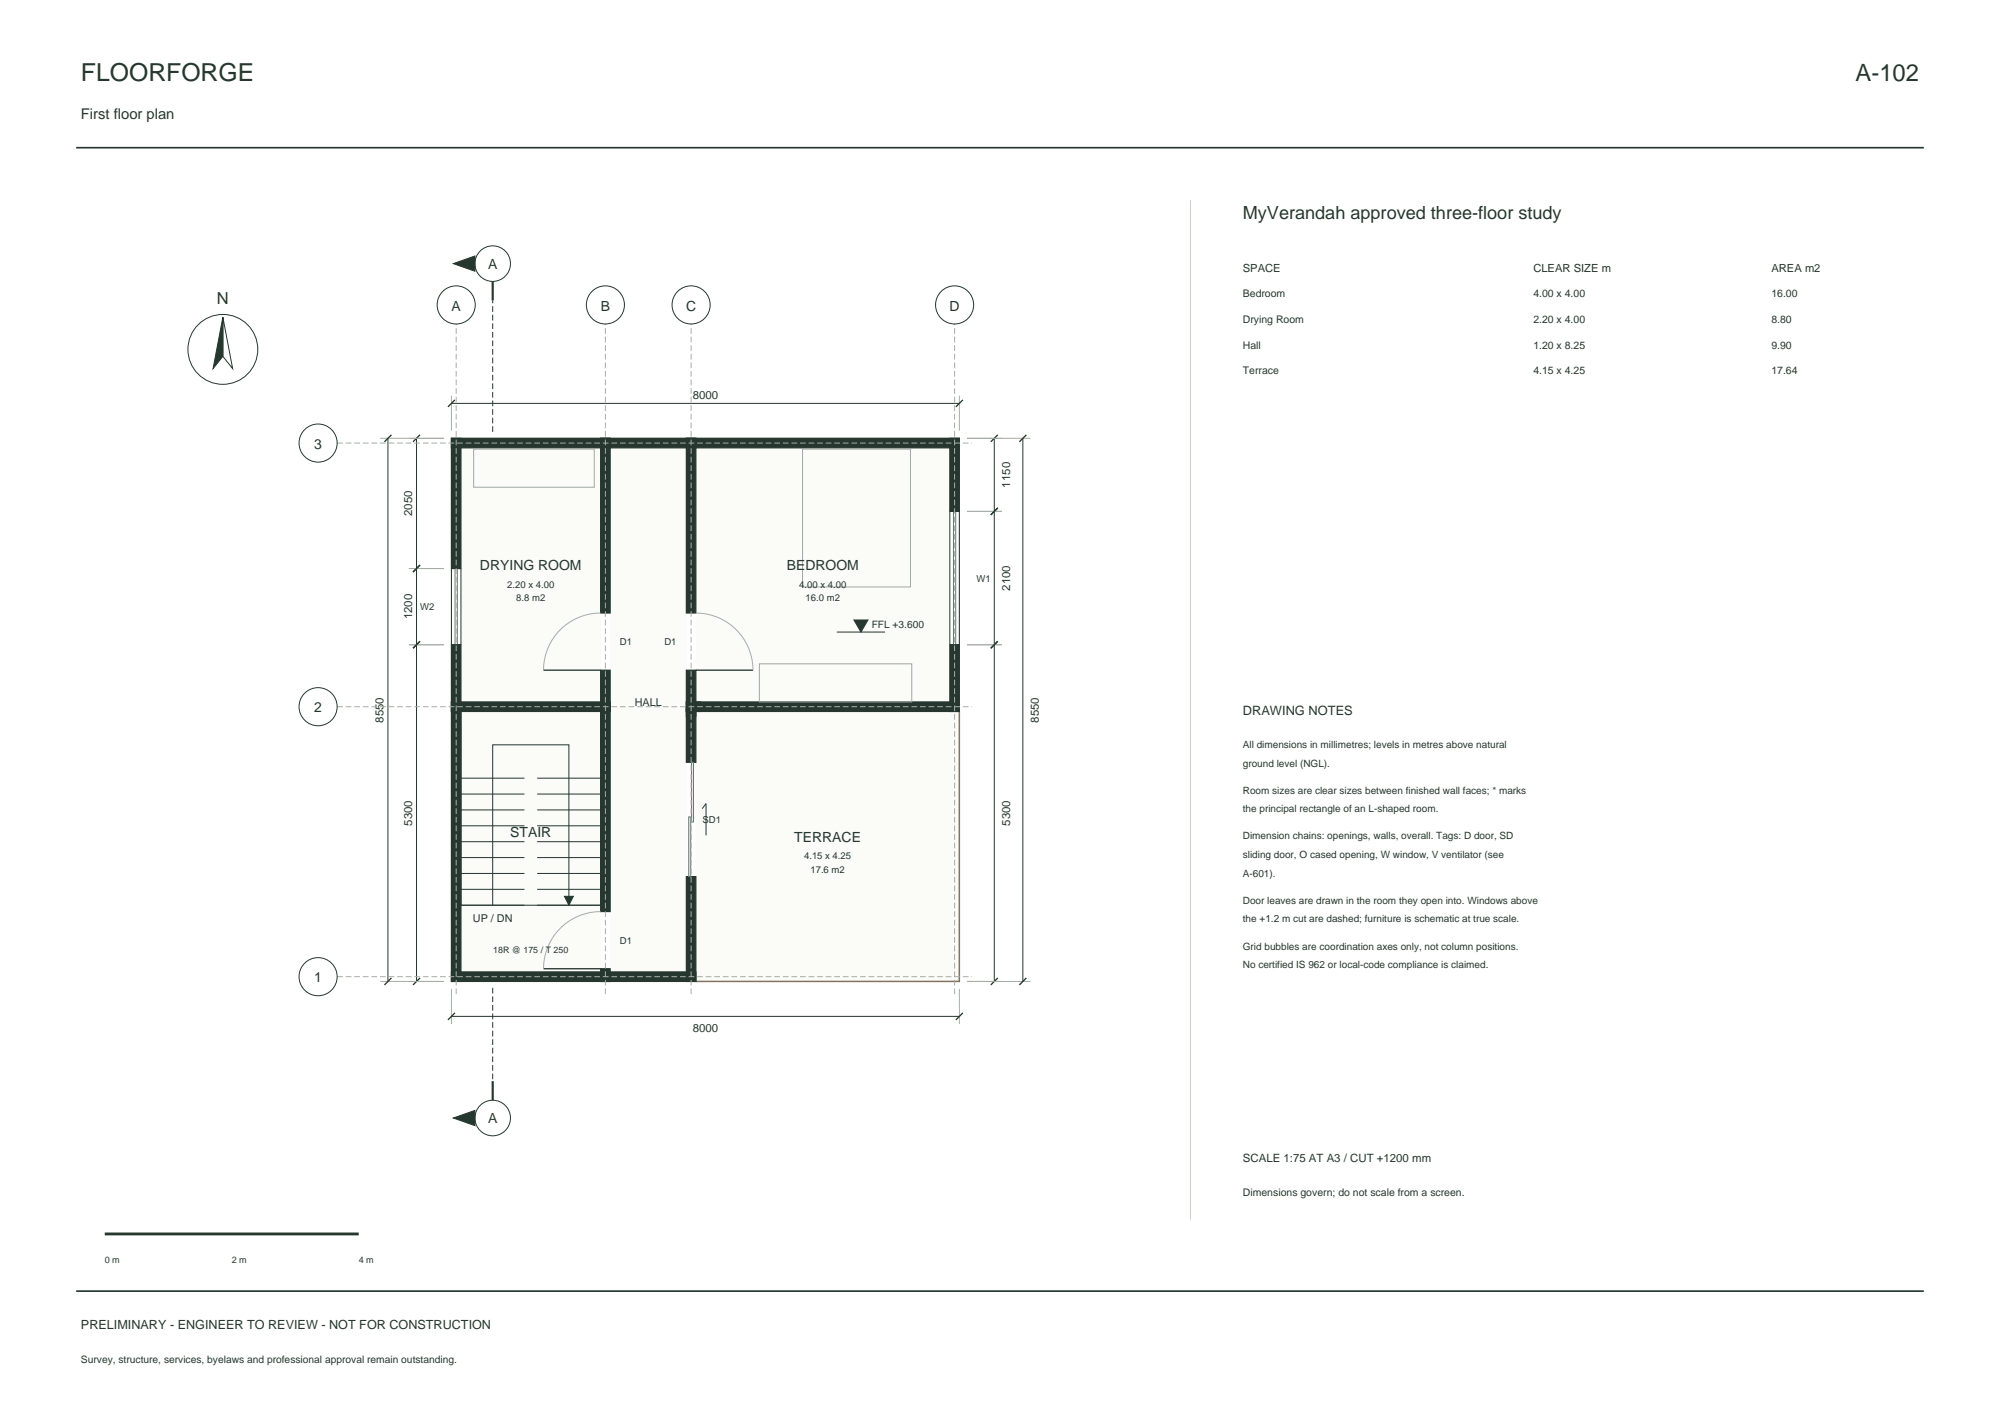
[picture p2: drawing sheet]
<svg xmlns="http://www.w3.org/2000/svg" width="420mm" height="297mm" viewBox="0 0 420 297" stroke-linecap="round" stroke-linejoin="round" font-family="sans-serif">
<defs><g id="words">
<text font-size="5.2" fill="#25372f" x="17" y="17">FLOORFORGE</text>
<text font-size="5" fill="#25372f" x="389.7" y="17">A-102</text>
<text font-size="3.8" fill="#25372f" x="261" y="46">MyVerandah approved three-floor study</text>
<text font-size="3.5" fill="#25372f" x="45.5" y="63.7">N</text>
<text font-size="3.1" fill="#25372f" x="17" y="25">First floor plan</text>
<g font-size="2.9" fill="#25372f">
<text x="102.5" y="56.5">A</text>
<text x="94.8" y="65.2">A</text>
<text x="126.2" y="65.2">B</text>
<text x="144.1" y="65.2">C</text>
<text x="199.4" y="65.2">D</text>
<text x="66" y="94.2">3</text>
<text x="100.8" y="119.6">DRYING ROOM</text>
<text x="165.2" y="119.6">BEDROOM</text>
<text x="66" y="149.5">2</text>
<text x="107.1" y="175.6">STAIR</text>
<text x="166.8" y="176.6">TERRACE</text>
<text x="66" y="206.2">1</text>
<text x="102.5" y="235.8">A</text>
</g>
<text font-size="2.7" fill="#25372f" x="261" y="150">DRAWING NOTES</text>
<text font-size="2.6" fill="#25372f" x="17" y="279">PRELIMINARY - ENGINEER TO REVIEW - NOT FOR CONSTRUCTION</text>
<g font-size="2.4" fill="#25372f">
<text x="145.5" y="83.7">8000</text>
<text x="212.1" y="102.3" transform="rotate(-90 212.1 102.3)">1150</text>
<text x="86.5" y="108.3" transform="rotate(-90 86.5 108.3)">2050</text>
<text x="212.1" y="124" transform="rotate(-90 212.1 124)">2100</text>
<text x="86.5" y="130" transform="rotate(-90 86.5 130)">1200</text>
<text x="80.5" y="151.7" transform="rotate(-90 80.5 151.7)">8550</text>
<text x="218.1" y="151.7" transform="rotate(-90 218.1 151.7)">8550</text>
<text x="86.5" y="173.3" transform="rotate(-90 86.5 173.3)">5300</text>
<text x="212.1" y="173.3" transform="rotate(-90 212.1 173.3)">5300</text>
<text x="145.5" y="216.7">8000</text>
<text x="261" y="244">SCALE 1:75 AT A3 / CUT +1200 mm</text>
</g>
<g font-size="2.3" fill="#25372f">
<text x="261" y="57">SPACE</text>
<text x="322" y="57">CLEAR SIZE m</text>
<text x="372" y="57">AREA m2</text>
<text x="133.3" y="148.2">HALL</text>
<text x="99.3" y="193.5">UP / DN</text>
</g>
<g font-size="2.2" fill="#25372f">
<text x="261" y="62.4">Bedroom</text>
<text x="322" y="62.4">4.00 x 4.00</text>
<text x="372" y="62.4">16.00</text>
<text x="261" y="67.8">Drying Room</text>
<text x="322" y="67.8">2.20 x 4.00</text>
<text x="372" y="67.8">8.80</text>
<text x="261" y="73.2">Hall</text>
<text x="322" y="73.2">1.20 x 8.25</text>
<text x="372" y="73.2">9.90</text>
<text x="261" y="78.6">Terrace</text>
<text x="322" y="78.6">4.15 x 4.25</text>
<text x="372" y="78.6">17.64</text>
<text x="261" y="251">Dimensions govern; do not scale from a screen.</text>
</g>
<g font-size="2.1" fill="#25372f">
<text x="183.1" y="131.9">FFL +3.600</text>
<text x="261" y="157">All dimensions in millimetres; levels in metres above natural</text>
<text x="261" y="160.9">ground level (NGL).</text>
<text x="261" y="166.6">Room sizes are clear sizes between finished wall faces; * marks</text>
<text x="261" y="170.5">the principal rectangle of an L-shaped room.</text>
<text x="261" y="176.2">Dimension chains: openings, walls, overall. Tags: D door, SD</text>
<text x="261" y="180.1">sliding door, O cased opening, W window, V ventilator (see</text>
<text x="261" y="184">A-601).</text>
<text x="261" y="189.7">Door leaves are drawn in the room they open into. Windows above</text>
<text x="261" y="193.6">the +1.2 m cut are dashed; furniture is schematic at true scale.</text>
<text x="261" y="199.3">Grid bubbles are coordination axes only, not column positions.</text>
<text x="261" y="203.2">No certified IS 962 or local-code compliance is claimed.</text>
<text x="17" y="286">Survey, structure, services, byelaws and professional approval remain outstanding.</text>
</g>
<g font-size="2" fill="#25372f">
<text x="106.5" y="123.4">2.20 x 4.00</text>
<text x="167.9" y="123.4">4.00 x 4.00</text>
<text x="205" y="122.1">W1</text>
<text x="88.2" y="128.1">W2</text>
<text x="108.4" y="126.2">8.8 m2</text>
<text x="169.2" y="126.2">16.0 m2</text>
<text x="130.2" y="135.5">D1</text>
<text x="139.5" y="135.5">D1</text>
<text x="147.5" y="172.8">SD1</text>
<text x="168.9" y="180.4">4.15 x 4.25</text>
<text x="170.2" y="183.2">17.6 m2</text>
<text x="130.2" y="198.1">D1</text>
</g>
<g font-size="1.9" fill="#25372f">
<text x="103.6" y="200">18R @ 175 / T 250</text>
<text x="22" y="265">0 m</text>
<text x="48.7" y="265">2 m</text>
<text x="75.3" y="265">4 m</text>
</g>
</g></defs>
<path d="M16 31h388M16 271h388" fill="none" stroke="#25372f" stroke-width=".35"/>
<g fill="#fbfbf7">
<path d="M146.1 94h53.4v53.3h-53.4z" fill-rule="evenodd"/>
<path d="M96.8 94h29.3v53.3h-29.3z" fill-rule="evenodd"/>
<path d="M128.1 94h16v110h-16z" fill-rule="evenodd"/>
<path d="M96.8 149.3h29.3v54.7h-29.3z" fill-rule="evenodd"/>
<path d="M146.1 149.3h55.4v56.7h-55.4z" fill-rule="evenodd"/>
</g>
<path d="M94.8 92h106.7v114h-106.7zM126.1 128.7a12 12 0 0 0-12 12M146.1 128.7a12 12 0 0 1 12 12M126.1 191.3a12 12 0 0 0-12 12" fill="none" stroke="#a8afa4" stroke-width=".21"/>
<path d="M94.8 119.3h2v16h-2zM199.5 107.3h2v28h-2zM96.8 149.3h29.3v40.7h-29.3z" fill="none" stroke="#25372f" stroke-width=".21"/>
<path d="M201.5 149.3v56.7h-55.4" fill="none" stroke="#9e653f" stroke-width=".3"/>
<g fill="#25372f" stroke="#25372f" stroke-width=".25">
<path d="M94.8 147.3h2v58.7h-2z" fill-rule="evenodd"/>
<path d="M94.8 204h33.3v2h-33.3z" fill-rule="evenodd"/>
<path d="M94.8 92h2v27.3h-2z" fill-rule="evenodd"/>
<path d="M94.8 135.3h2v14h-2z" fill-rule="evenodd"/>
<path d="M94.8 147.3h33.3v2h-33.3z" fill-rule="evenodd"/>
<path d="M94.8 92h33.3v2h-33.3z" fill-rule="evenodd"/>
<path d="M126.1 147.3h2v44h-2z" fill-rule="evenodd"/>
<path d="M126.1 203.3h2v2.7h-2z" fill-rule="evenodd"/>
<path d="M126.1 204h20v2h-20z" fill-rule="evenodd"/>
<path d="M126.1 92h2v36.7h-2z" fill-rule="evenodd"/>
<path d="M126.1 140.7h2v8.6h-2z" fill-rule="evenodd"/>
<path d="M126.1 92h20v2h-20z" fill-rule="evenodd"/>
<path d="M144.1 148.3h2v11.7h-2z" fill-rule="evenodd"/>
<path d="M144.1 184h2v22h-2z" fill-rule="evenodd"/>
<path d="M144.1 147.3h2v3h-2z" fill-rule="evenodd"/>
<path d="M144.1 92h2v36.7h-2z" fill-rule="evenodd"/>
<path d="M144.1 140.7h2v8.6h-2z" fill-rule="evenodd"/>
<path d="M144.1 147.3h3v2h-3z" fill-rule="evenodd"/>
<path d="M145.1 147.3h56.4v2h-56.4z" fill-rule="evenodd"/>
<path d="M144.1 92h57.4v2h-57.4z" fill-rule="evenodd"/>
<path d="M199.5 92h2v15.3h-2z" fill-rule="evenodd"/>
<path d="M199.5 135.3h2v14h-2z" fill-rule="evenodd"/>
</g>
<path d="M114.1 140.7h12M146.1 140.7h12M114.1 203.3h12" fill="none" stroke="#25372f" stroke-width=".28"/>
<path d="M95.6 119.3v16M96 119.3v16M200.2 107.3v28M200.7 107.3v28" fill="none" stroke="#5f7d78" stroke-width=".21"/>
<g fill="#e3ebea" stroke="#5f7d78" stroke-width=".21">
<path d="M144.6 171.5h.5v12.5h-.5z" fill-rule="evenodd"/>
<path d="M145.2 160h.4v12.5h-.4z" fill-rule="evenodd"/>
</g>
<g fill="none" stroke="#25372f" stroke-width=".21">
<path d="M46.8 66.6l2.1 10.8-2.1-2.6zM81.5 92v114M87.5 92v114M94.8 84.7h106.7M208.8 92v114M214.8 92v114M175.7 132.7h10.2M96.8 176.7h13.3M96.8 173.3h13.3M96.8 170h13.3M96.8 166.7h13.3M96.8 163.3h13.3"/>
<path d="M112.8 176.7h13.3M112.8 173.3h13.3M112.8 170h13.3M112.8 166.7h13.3M112.8 163.3h13.3M147.5 169.7l.8-1v6.6M96.8 190h13.3M96.8 186.7h13.3M96.8 183.3h13.3M96.8 180h13.3M103.5 190v-33.7h16v33.7M112.8 190h13.3"/>
<path d="M112.8 186.7h13.3M112.8 183.3h13.3M112.8 180h13.3M94.8 213.3h106.7"/>
<circle cx="103.5" cy="55.3" r="3.7"/>
<circle cx="46.8" cy="73.3" r="7.3"/>
<circle cx="95.8" cy="64" r="4"/>
<circle cx="127.1" cy="64" r="4"/>
<circle cx="145.1" cy="64" r="4"/>
<circle cx="200.5" cy="64" r="4"/>
<circle cx="66.8" cy="93" r="4"/>
<circle cx="66.8" cy="148.3" r="4"/>
<circle cx="66.8" cy="205" r="4"/>
<circle cx="103.5" cy="234.7" r="3.7"/>
</g>
<g fill="#25372f" stroke="#25372f" stroke-width=".21">
<path d="M118.5 188.1h1.9l-.9 1.9z"/>
<path d="M179.3 130.1h3l-1.5 2.6z"/>
<path d="M95.2 234.7l4.5-1.6v3.2z"/>
<path d="M95.2 55.3l4.5-1.6v3.2z"/>
<path d="M46.8 66.6v8.2l-2.1 2.6z"/>
</g>
<path d="M99.5 94.3h25.3v8h-25.3zM168.5 94.3h22.7v28.9h-22.7zM159.5 139.3h32v8h-32z" fill="none" stroke="#a3aaa1" stroke-width=".21"/>
<path d="M79.9 92h13.3M94.8 83.1v7.3M201.5 83.1v7.3M203.1 92h13.3M85.9 119.3h7.3M203.1 107.3h7.3M85.9 135.3h7.3M203.1 135.3h7.3M79.9 206h13.3M94.8 207.6v7.3M201.5 207.6v7.3M203.1 206h13.3" fill="none" stroke="#a8afa4" stroke-width=".21"/>
<g fill="none" stroke="#25372f" stroke-width=".28">
<path d="M82.2 91.3l-1.5 1.4M88.2 91.3l-1.5 1.4M95.5 83.9l-1.4 1.5M202.2 83.9l-1.5 1.5M209.5 91.3l-1.4 1.4M215.5 91.3l-1.4 1.4M88.2 118.6l-1.5 1.5M209.5 106.6l-1.4 1.5M88.2 134.6l-1.5 1.5M209.5 134.6l-1.4 1.5M82.2 205.3l-1.5 1.4M88.2 205.3l-1.5 1.4"/>
<path d="M95.5 212.6l-1.4 1.5M202.2 212.6l-1.5 1.5M209.5 205.3l-1.4 1.4M215.5 205.3l-1.4 1.4"/>
</g>
<path d="M70.8 93h133.3M70.8 148.3h133.3M70.8 205h133.3M95.8 208.7v-140.7M127.1 208.7v-140.7M145.1 208.7v-140.7M200.5 208.7v-140.7" fill="none" stroke="#a8afa4" stroke-width=".21" stroke-dasharray="1.2 .6" stroke-linecap="butt"/>
<path d="M103.5 90.7v-27.6M103.5 207.3v19.6" fill="none" stroke="#25372f" stroke-width=".21" stroke-dasharray="1.2 .6" stroke-linecap="butt"/>
<path d="M103.5 59.1v4M103.5 226.9v4" fill="none" stroke="#25372f" stroke-width=".45"/>
<path d="M250 42v214" fill="none" stroke="#c9d0c7" stroke-width=".21"/>
<path d="M22 259h53.3" fill="none" stroke="#25372f" stroke-width=".6"/>
<use href="#words"/>
</svg>
